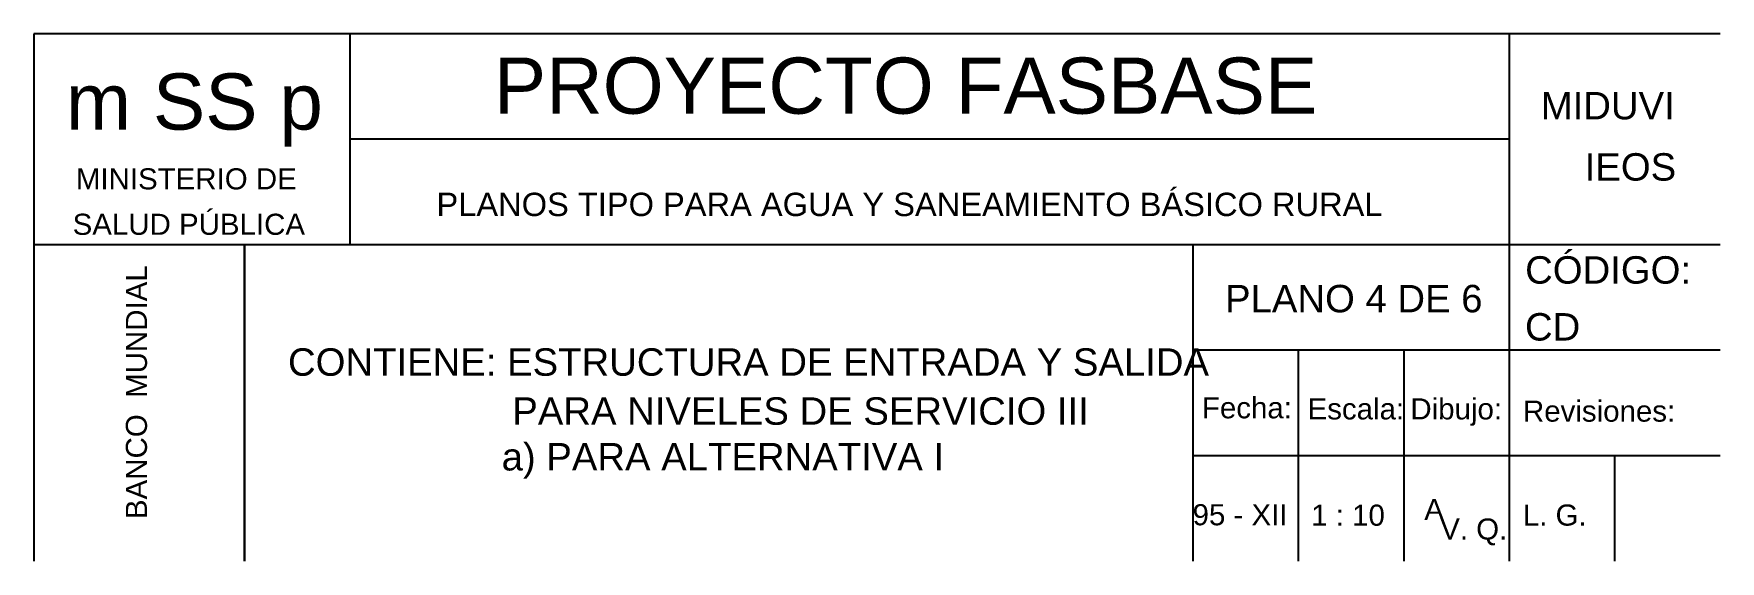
# Model space of a CAD drawing. Header units: metres. Extents: x 2029 to 4131, y 3282 to 4383.
# Drawn here: x 2499.99 to 2507.99, y 4355.27 to 4357.77 of the extents above; entities that cross this region are included whole.
import ezdxf
from ezdxf.enums import TextEntityAlignment as Align

# ---------------------------------------------------------------- set-up
doc = ezdxf.new("R2010")
doc.units = ezdxf.units.M
doc.layers.add('Dibujo', color=7, linetype='Continuous')
doc.styles.add('Annotative', font='arial.ttf')
doc.styles.get("Standard").update_dxf_attribs({"font": 'arial.ttf'})

msp = doc.modelspace()

# ---------------------------------------------------------------- linework, layer by layer
at = {"layer": 'Dibujo', "color": 0, "linetype": 'ByBlock'}
for p, q in [((2499.987943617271, 4357.765396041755), (2499.987943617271, 4355.265393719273)), ((2507.987944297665, 4357.765396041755), (2499.987944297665, 4357.765396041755)), ((2501.487944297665, 4357.765396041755), (2501.487944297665, 4356.765394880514)), ((2506.987955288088, 4355.265396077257), (2506.987955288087, 4357.765396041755)), ((2506.987955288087, 4357.265395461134), (2501.487944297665, 4357.265395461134)), ((2507.987944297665, 4356.765394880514), (2499.987944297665, 4356.765394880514)), ((2500.987943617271, 4356.765394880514), (2500.987943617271, 4355.265393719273)), ((2500.987949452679, 4355.265396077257), (2500.987949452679, 4356.765397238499)), ((2505.487972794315, 4355.265396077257), (2505.487972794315, 4356.765397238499)), ((2507.987944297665, 4356.265394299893), (2505.487972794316, 4356.265394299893)), ((2505.987966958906, 4355.265396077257), (2505.987966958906, 4356.265394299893)), ((2506.487961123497, 4355.265398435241), (2506.487961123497, 4356.265394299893)), ((2507.987943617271, 4355.765393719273), (2505.487972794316, 4355.765393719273)), ((2507.487949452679, 4355.265396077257), (2507.487949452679, 4355.765393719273))]:
    msp.add_line(p, q, dxfattribs=at)

# ---------------------------------------------------------------- texts
for s, height, p in [('PROYECTO FASBASE', 0.2662431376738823, (2502.170215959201, 4357.386392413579)), ('m SS p', 0.2662431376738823, (2500.140225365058, 4357.311019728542)), ('PLANOS TIPO PARA AGUA Y SANEAMIENTO BÁSICO RURAL', 0.1107584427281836, (2501.898327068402, 4356.901317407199))]:
    msp.add_text(s, height=height, dxfattribs=at).set_placement(p)
at = {"layer": 'Dibujo', "color": 0, "linetype": 'ByBlock', "style": 'Annotative'}
for s, p in [('MIDUVI', (2507.136423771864, 4357.359680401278)), ('IEOS', (2507.344899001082, 4357.069338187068)), ('CÓDIGO:', (2507.062419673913, 4356.581031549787)), ('PLANO 4 DE 6', (2505.638891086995, 4356.445224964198)), ('CD', (2507.06160867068, 4356.311430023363)), ('CONTIENE: ESTRUCTURA DE ENTRADA Y SALIDA', (2501.194090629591, 4356.144569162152))]:
    msp.add_text(s, height=0.13, dxfattribs=at).set_placement(p)
at = {"layer": 'Dibujo', "color": 0, "linetype": 'ByBlock'}
for s, p in [('MINISTERIO DE', (2500.711706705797, 4357.027789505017)), ('SALUD PÚBLICA', (2500.723668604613, 4356.81241752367)), ('Fecha:', (2505.742680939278, 4355.942718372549)), ('Escala:', (2506.25939739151, 4355.937594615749)), ('Dibujo:', (2506.735415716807, 4355.937594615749)), ('Revisiones:', (2507.413138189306, 4355.926938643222)), ('95 - XII', (2505.710050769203, 4355.435850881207)), ('1 : 10', (2506.222143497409, 4355.433562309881)), ('A', (2506.630454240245, 4355.460862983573)), ('L. G. ', (2507.222131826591, 4355.4342650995)), ('V. Q.', (2506.818549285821, 4355.368058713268))]:
    msp.add_text(s, height=0.1, dxfattribs=at).set_placement(p, align=Align.CENTER)
msp.add_text('BANCO  MUNDIAL', height=0.1, rotation=90, dxfattribs=at).set_placement((2500.525025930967, 4356.066733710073), align=Align.CENTER)
at = {"layer": 'Dibujo', "color": 0, "linetype": 'ByBlock', "insert": (2502.207507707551, 4356.04231182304), "char_height": 0.13, "width": 2.866346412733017, "attachment_point": 1}
msp.add_mtext(' PARA NIVELES DE SERVICIO III a) PARA ALTERNATIVA I', dxfattribs=at)

doc.saveas('drawing.dxf')
